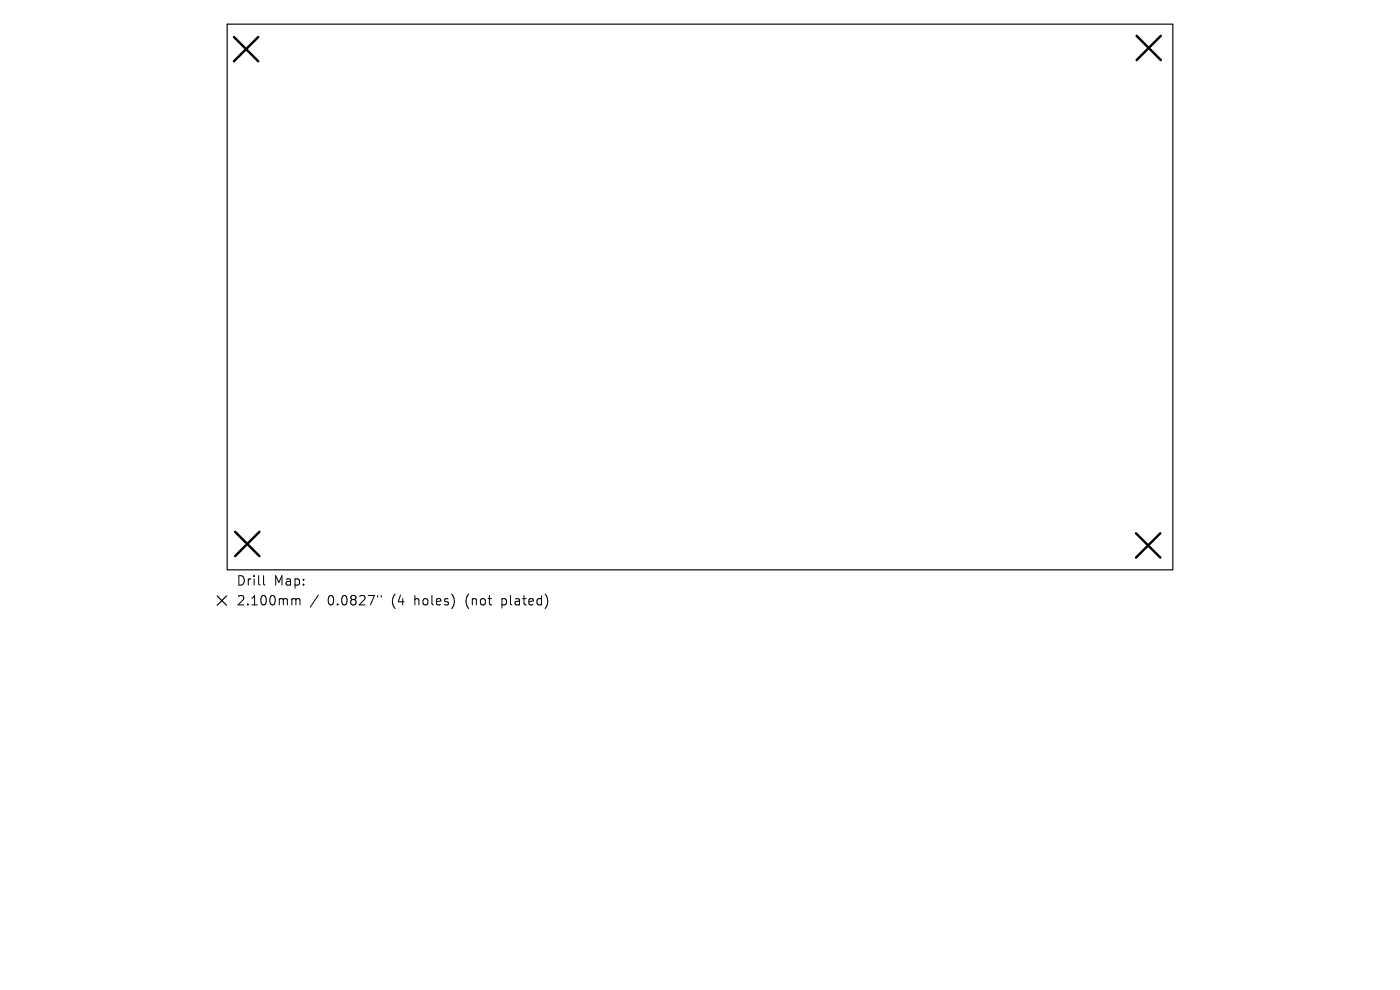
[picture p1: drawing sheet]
<svg xmlns="http://www.w3.org/2000/svg" width="297mm" height="210mm" viewBox="0 0 297 210" stroke-linecap="round" stroke-linejoin="round" font-family="sans-serif">
<defs><g id="words">
<g font-size="2.8">
<text x="50.1" y="124.5">Drill</text>
<text x="58.1" y="124.5">Map:</text>
<text x="50.1" y="128.7">2.100mm</text>
<text x="69.5" y="128.7">0.0827&quot;</text>
<text x="83.2" y="128.7">(4</text>
<text x="88.2" y="128.7">holes)</text>
<text x="99.3" y="128.7">(not</text>
<text x="107.1" y="128.7">plated)</text>
</g>
</g></defs>
<path d="M48.2 5.1h200.6v115.8h-200.6zM46.1 126.4l2 2M48.1 126.4l-2 2" fill="none" stroke="#000" stroke-width=".25"/>
<path d="M49.6 7.8l5.2 5.2M54.8 7.8l-5.2 5.2M241.1 7.6l5.2 5.1M246.3 7.6l-5.2 5.1M49.9 112.8l5.1 5.2M55 112.8l-5.1 5.2M241 113.1l5.1 5.2M246.1 113.1l-5.1 5.2" fill="none" stroke="#000" stroke-width=".52"/>
<path d="M55.9 122.1v1.7l.3 .3M62.2 127h.3l.3 .3M62.8 127.3l.3-.3 .4 .1 .1 1.2M62.8 127.3v1M67.5 126.2l-1.7 2.6M80.1 126.3v.4M80.9 126.3v.4" fill="none" stroke="#000" stroke-width=".21"/>
<use href="#words"/>
</svg>
